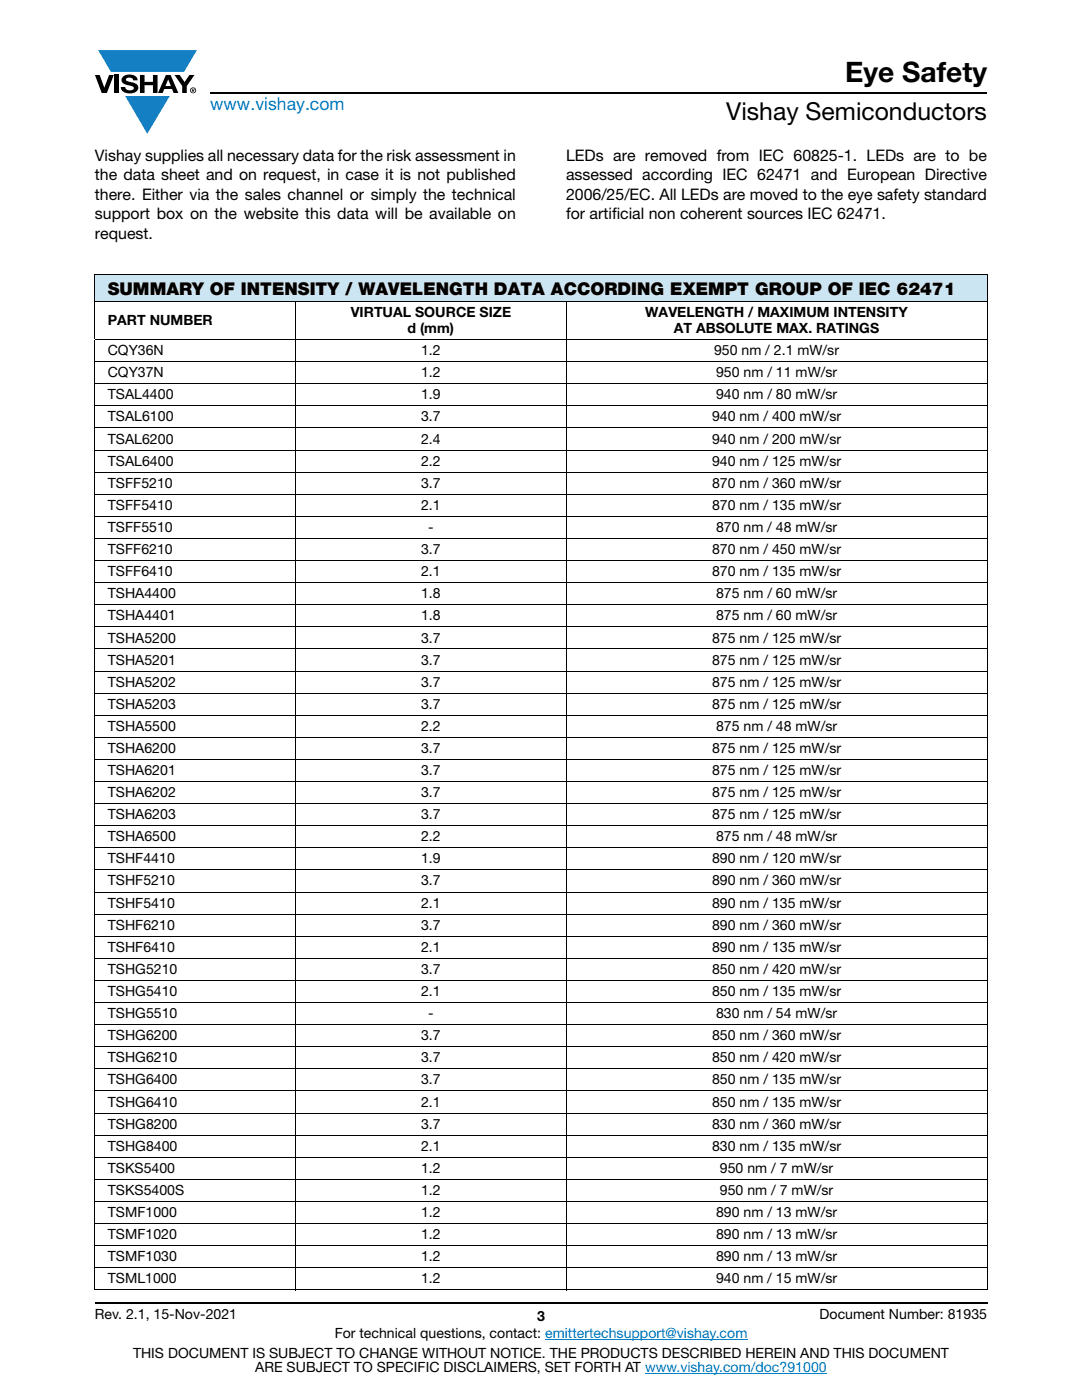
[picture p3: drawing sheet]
<svg xmlns="http://www.w3.org/2000/svg" width="216mm" height="279mm" viewBox="0 0 216 279" stroke-linecap="round" stroke-linejoin="round" font-family="sans-serif">
<defs><g id="words">
<text font-size="5.6" x="168.6" y="16.4">Eye Safety</text>
<text font-size="4.9" x="144.9" y="24">Vishay Semiconductors</text>
<text font-size="3.5" fill="#007ec4" x="42" y="21.9">www.vishay.com</text>
<text font-size="3.5" x="21.5" y="58.8">SUMMARY OF INTENSITY / WAVELENGTH DATA ACCORDING EXEMPT GROUP OF IEC 62471</text>
<g font-size="3.2">
<text x="18.9" y="32.1">Vishay supplies all necessary data for the risk assessment in</text>
<text x="18.9" y="36">the data sheet and on request, in case it is not published</text>
<text x="112.9" y="32.1">LEDs are removed from IEC 60825-1. LEDs are to be</text>
<text x="112.9" y="36">assessed according IEC 62471 and European Directive</text>
<text x="18.9" y="39.9">there. Either via the sales channel or simply the technical</text>
<text x="112.9" y="39.9">2006/25/EC. All LEDs are moved to the eye safety standard</text>
<text x="18.9" y="43.8">support box on the website this data will be available on</text>
<text x="18.9" y="47.6">request.</text>
<text x="112.9" y="43.8">for artificial non coherent sources IEC 62471.</text>
</g>
<g font-size="2.8">
<text x="21.5" y="64.9">PART NUMBER</text>
<text x="70" y="63.3">VIRTUAL SOURCE SIZE</text>
<text x="128.8" y="63.3">WAVELENGTH / MAXIMUM INTENSITY</text>
<text x="21.5" y="70.9">CQY36N</text>
<text x="81.3" y="66.5">d (mm)</text>
<text x="84" y="70.9">1.2</text>
<text x="134.5" y="66.5">AT ABSOLUTE MAX. RATINGS</text>
<text x="142.5" y="70.9">950 nm / 2.1 mW/sr</text>
<text x="21.5" y="75.3">CQY37N</text>
<text x="84" y="75.3">1.2</text>
<text x="142.9" y="75.3">950 nm / 11 mW/sr</text>
<text x="21.5" y="79.7">TSAL4400</text>
<text x="84" y="79.7">1.9</text>
<text x="142.9" y="79.7">940 nm / 80 mW/sr</text>
<text x="21.5" y="84.1">TSAL6100</text>
<text x="21.5" y="88.5">TSAL6200</text>
<text x="84" y="84.1">3.7</text>
<text x="84" y="88.5">2.4</text>
<text x="142.1" y="84.1">940 nm / 400 mW/sr</text>
<text x="142.1" y="88.5">940 nm / 200 mW/sr</text>
<text x="21.5" y="92.9">TSAL6400</text>
<text x="84" y="92.9">2.2</text>
<text x="142.1" y="92.9">940 nm / 125 mW/sr</text>
<text x="21.5" y="97.3">TSFF5210</text>
<text x="21.5" y="101.8">TSFF5410</text>
<text x="84" y="97.3">3.7</text>
<text x="84" y="101.8">2.1</text>
<text x="142.1" y="97.3">870 nm / 360 mW/sr</text>
<text x="142.1" y="101.8">870 nm / 135 mW/sr</text>
<text x="21.5" y="106.2">TSFF5510</text>
<text x="85.4" y="106.2">-</text>
<text x="142.9" y="106.2">870 nm / 48 mW/sr</text>
<text x="21.5" y="110.6">TSFF6210</text>
<text x="84" y="110.6">3.7</text>
<text x="142.1" y="110.6">870 nm / 450 mW/sr</text>
<text x="21.5" y="115">TSFF6410</text>
<text x="21.5" y="119.4">TSHA4400</text>
<text x="84" y="115">2.1</text>
<text x="84" y="119.4">1.8</text>
<text x="142.1" y="115">870 nm / 135 mW/sr</text>
<text x="142.9" y="119.4">875 nm / 60 mW/sr</text>
<text x="21.5" y="123.8">TSHA4401</text>
<text x="84" y="123.8">1.8</text>
<text x="142.9" y="123.8">875 nm / 60 mW/sr</text>
<text x="21.5" y="128.2">TSHA5200</text>
<text x="84" y="128.2">3.7</text>
<text x="142.1" y="128.2">875 nm / 125 mW/sr</text>
<text x="21.5" y="132.6">TSHA5201</text>
<text x="21.5" y="137">TSHA5202</text>
<text x="84" y="132.6">3.7</text>
<text x="84" y="137">3.7</text>
<text x="142.1" y="132.6">875 nm / 125 mW/sr</text>
<text x="142.1" y="137">875 nm / 125 mW/sr</text>
<text x="21.5" y="141.5">TSHA5203</text>
<text x="84" y="141.5">3.7</text>
<text x="142.1" y="141.5">875 nm / 125 mW/sr</text>
<text x="21.5" y="145.9">TSHA5500</text>
<text x="84" y="145.9">2.2</text>
<text x="142.9" y="145.9">875 nm / 48 mW/sr</text>
<text x="21.5" y="150.3">TSHA6200</text>
<text x="21.5" y="154.7">TSHA6201</text>
<text x="84" y="150.3">3.7</text>
<text x="84" y="154.7">3.7</text>
<text x="142.1" y="150.3">875 nm / 125 mW/sr</text>
<text x="142.1" y="154.7">875 nm / 125 mW/sr</text>
<text x="21.5" y="159.1">TSHA6202</text>
<text x="84" y="159.1">3.7</text>
<text x="142.1" y="159.1">875 nm / 125 mW/sr</text>
<text x="21.5" y="163.5">TSHA6203</text>
<text x="21.5" y="167.9">TSHA6500</text>
<text x="84" y="163.5">3.7</text>
<text x="84" y="167.9">2.2</text>
<text x="142.1" y="163.5">875 nm / 125 mW/sr</text>
<text x="142.9" y="167.9">875 nm / 48 mW/sr</text>
<text x="21.5" y="172.3">TSHF4410</text>
<text x="84" y="172.3">1.9</text>
<text x="142.1" y="172.3">890 nm / 120 mW/sr</text>
<text x="21.5" y="176.7">TSHF5210</text>
<text x="84" y="176.7">3.7</text>
<text x="142.1" y="176.7">890 nm / 360 mW/sr</text>
<text x="21.5" y="181.1">TSHF5410</text>
<text x="21.5" y="185.5">TSHF6210</text>
<text x="84" y="181.1">2.1</text>
<text x="84" y="185.5">3.7</text>
<text x="142.1" y="181.1">890 nm / 135 mW/sr</text>
<text x="142.1" y="185.5">890 nm / 360 mW/sr</text>
<text x="21.5" y="189.9">TSHF6410</text>
<text x="84" y="189.9">2.1</text>
<text x="142.1" y="189.9">890 nm / 135 mW/sr</text>
<text x="21.5" y="194.4">TSHG5210</text>
<text x="84" y="194.4">3.7</text>
<text x="142.1" y="194.4">850 nm / 420 mW/sr</text>
<text x="21.5" y="198.8">TSHG5410</text>
<text x="21.5" y="203.2">TSHG5510</text>
<text x="84" y="198.8">2.1</text>
<text x="85.4" y="203.2">-</text>
<text x="142.1" y="198.8">850 nm / 135 mW/sr</text>
<text x="142.9" y="203.2">830 nm / 54 mW/sr</text>
<text x="21.5" y="207.6">TSHG6200</text>
<text x="84" y="207.6">3.7</text>
<text x="142.1" y="207.6">850 nm / 360 mW/sr</text>
<text x="21.5" y="212">TSHG6210</text>
<text x="84" y="212">3.7</text>
<text x="142.1" y="212">850 nm / 420 mW/sr</text>
<text x="21.5" y="216.4">TSHG6400</text>
<text x="21.5" y="220.8">TSHG6410</text>
<text x="84" y="216.4">3.7</text>
<text x="84" y="220.8">2.1</text>
<text x="142.1" y="216.4">850 nm / 135 mW/sr</text>
<text x="142.1" y="220.8">850 nm / 135 mW/sr</text>
<text x="21.5" y="225.2">TSHG8200</text>
<text x="84" y="225.2">3.7</text>
<text x="142.1" y="225.2">830 nm / 360 mW/sr</text>
<text x="21.5" y="229.7">TSHG8400</text>
<text x="84" y="229.7">2.1</text>
<text x="142.1" y="229.7">830 nm / 135 mW/sr</text>
<text x="21.5" y="234.1">TSKS5400</text>
<text x="21.5" y="238.5">TSKS5400S</text>
<text x="84" y="234.1">1.2</text>
<text x="84" y="238.5">1.2</text>
<text x="143.6" y="234.1">950 nm / 7 mW/sr</text>
<text x="143.6" y="238.5">950 nm / 7 mW/sr</text>
<text x="21.5" y="242.9">TSMF1000</text>
<text x="84" y="242.9">1.2</text>
<text x="142.9" y="242.9">890 nm / 13 mW/sr</text>
<text x="21.5" y="247.3">TSMF1020</text>
<text x="21.5" y="251.7">TSMF1030</text>
<text x="84" y="247.3">1.2</text>
<text x="84" y="251.7">1.2</text>
<text x="142.9" y="247.3">890 nm / 13 mW/sr</text>
<text x="142.9" y="251.7">890 nm / 13 mW/sr</text>
<text x="21.5" y="256.1">TSML1000</text>
<text x="84" y="256.1">1.2</text>
<text x="142.9" y="256.1">940 nm / 15 mW/sr</text>
<text x="18.9" y="263.3">Rev. 2.1, 15-Nov-2021</text>
<text x="107.2" y="263.6">3</text>
<text x="163.6" y="263.3">Document Number: 81935</text>
<text x="66.8" y="267.1">For technical questions, contact: emittertechsupport@vishay.com</text>
<text x="26.5" y="271">THIS DOCUMENT IS SUBJECT TO CHANGE WITHOUT NOTICE. THE PRODUCTS DESCRIBED HEREIN AND THIS DOCUMENT</text>
<text x="50.9" y="273.8">ARE SUBJECT TO SPECIFIC DISCLAIMERS, SET FORTH AT www.vishay.com/doc?91000</text>
</g>
</g></defs>
<g fill="#147fc3">
<path d="M19.6 10h19.7l-2.6 4.3h-1.1h-13.5z"/>
<path d="M25 19.2h8.9l-4.5 7.5z"/>
</g>
<g fill="#000">
<path d="M18.9 15h1l.9 2.5 1-2.5h.9l-1.4 3.6h-1zM22.9 15h.9v3.6h-.9zM24.6 15.3a2.1 2.1 0 0 1 2.8 .3l.1 .4h-.9a.79 .79 0 0 0-.7-.5 .79 .79 0 0 0-.8 .4l.3 .3 1 .2a1.08 1.08 0 0 1 1.2 1 1.08 1.08 0 0 1-1.1 1.2 1.73 1.73 0 0 1-2.4-1.2h.9a.96 .96 0 0 0 .8 .6 .96 .96 0 0 0 .9-.4 1.31 1.31 0 0 0-1.2-.6 1.03 1.03 0 0 1-1.1-.6 1.03 1.03 0 0 1 .2-1.1zM27.9 15h.9v1.3h1.7v-1.3h.9v3.6h-.9v-1.6h-1.7v1.6h-.9zM34.8 15h1.1l.9 1.4 1-1.4h1l-1.5 2.2v1.4h-.9v-1.4z"/>
<path d="M33.6 15.9l.5 1.3h-1.1zM33.1 15l-1.6 3.6h1l.3-.8h1.5l.3 .8h1l-1.6-3.6z"/>
<path d="M38.4 17.8h.2v.2h-.2zM38.3 17.7v.7h.1v-.3l.4 .3-.2-.3 .2-.2-.1-.2z"/>
<path d="M38.1 18a.46 .46 0 0 1 .9 0 .46 .46 0 0 1-.9 0zM37.9 18a.6 .6 0 0 0 1.2 0 .6 .6 0 0 0-1.2 0z"/>
</g>
<path d="M42 18.6h155M18.9 260h178.1" fill="none" stroke="#000" stroke-width=".36"/>
<path d="M108.8 267.3h40.3M128.7 274h36.3" fill="none" stroke="#007ec4" stroke-width=".2"/>
<path d="M18.9 54.7h178.1v5.5h-178.1z" fill="#cce5f3"/>
<g fill="#fff">
<path d="M18.9 60.2h40.1v7.6h-40.1z"/>
<path d="M59 60.2h54v7.6h-54z"/>
<path d="M113 60.2h84v7.6h-84z"/>
</g>
<g fill="none" stroke="#000" stroke-width=".2">
<path d="M18.9 54.7h178.1M18.9 54.8v12.9M197 54.8v12.9M18.9 60.2h178.1M18.9 67.8h178.1M18.9 72.2h178.1M18.9 76.6h178.1M18.9 67.9v189.4M59 60.1v197.4M113 60.1v197.4M197 67.9v189.4M18.9 81h178.1"/>
<path d="M18.9 85.4h178.1M18.9 89.8h178.1M18.9 94.2h178.1M18.9 98.6h178.1M18.9 103.1h178.1M18.9 107.5h178.1M18.9 111.9h178.1M18.9 116.3h178.1M18.9 120.7h178.1M18.9 125.1h178.1M18.9 129.5h178.1M18.9 133.9h178.1"/>
<path d="M18.9 138.3h178.1M18.9 142.7h178.1M18.9 147.2h178.1M18.9 151.6h178.1M18.9 156h178.1M18.9 160.4h178.1M18.9 164.8h178.1M18.9 169.2h178.1M18.9 173.6h178.1M18.9 178h178.1M18.9 182.4h178.1M18.9 186.8h178.1"/>
<path d="M18.9 191.3h178.1M18.9 195.7h178.1M18.9 200.1h178.1M18.9 204.5h178.1M18.9 208.9h178.1M18.9 213.3h178.1M18.9 217.7h178.1M18.9 222.1h178.1M18.9 226.5h178.1M18.9 230.9h178.1M18.9 235.4h178.1M18.9 239.8h178.1"/>
<path d="M18.9 244.2h178.1M18.9 248.6h178.1M18.9 253h178.1M18.9 257.4h178.1"/>
</g>
<use href="#words"/>
</svg>
